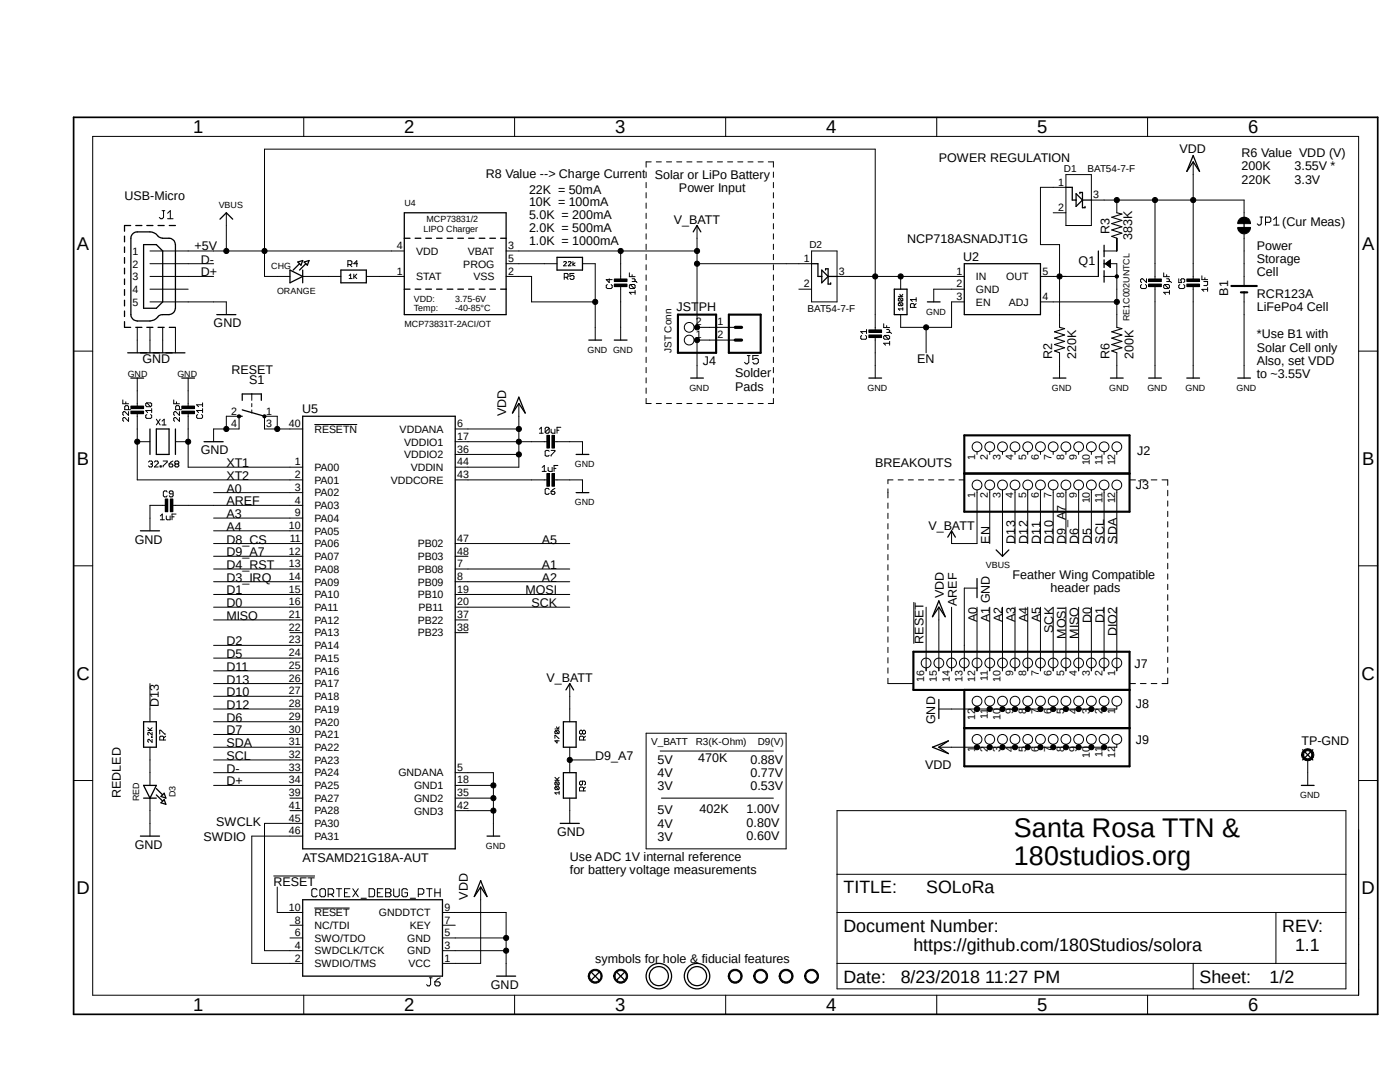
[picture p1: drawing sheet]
<svg xmlns="http://www.w3.org/2000/svg" width="279mm" height="216mm" viewBox="0 0 279 216" stroke-linecap="round" stroke-linejoin="round" font-family="sans-serif">
<defs><g id="words">
<g font-size="5.4">
<text x="202.4" y="167">Santa Rosa TTN &amp;</text>
<text x="202.4" y="172.7">180studios.org</text>
</g>
<g font-size="3.7">
<text x="38.5" y="26.6">1</text>
<text x="80.6" y="26.6">2</text>
<text x="122.8" y="26.6">3</text>
<text x="164.8" y="26.6">4</text>
<text x="207" y="26.6">5</text>
<text x="249.1" y="26.6">6</text>
<text x="15.4" y="50">A</text>
<text x="271.8" y="50">A</text>
<text x="15.4" y="92.8">B</text>
<text x="271.8" y="92.8">B</text>
<text x="15.3" y="135.6">C</text>
<text x="271.7" y="135.6">C</text>
<text x="15.3" y="178.5">D</text>
<text x="271.7" y="178.5">D</text>
<text x="38.5" y="201.8">1</text>
<text x="80.6" y="201.8">2</text>
<text x="122.8" y="201.8">3</text>
<text x="164.8" y="201.8">4</text>
<text x="207" y="201.8">5</text>
<text x="249.1" y="201.8">6</text>
</g>
<g font-size="3.6">
<text x="168.3" y="178.3">TITLE:</text>
<text x="184.8" y="178.3">SOLoRa</text>
<text x="168.3" y="185.9">Document Number:</text>
<text x="255.9" y="185.9">REV:</text>
<text x="182.3" y="189.7">https://github.com/180Studios/solora</text>
<text x="258.4" y="189.7">1.1</text>
<text x="168.3" y="196">Date:</text>
<text x="179.7" y="196">8/23/2018 11:27 PM</text>
<text x="239.4" y="196">Sheet:</text>
<text x="253.4" y="196">1/2</text>
</g>
<g font-size="2.5">
<text x="96.9" y="35.6">R8 Value --&gt; Charge Current</text>
<text x="130.7" y="35.7">Solar or LiPo Battery</text>
<text x="187.4" y="32.3">POWER REGULATION</text>
<text x="235.4" y="30.5">VDD</text>
<text x="247.8" y="31.3">R6 Value VDD (V)</text>
<text x="247.8" y="34">200K</text>
<text x="258.4" y="34">3.55V *</text>
<text x="24.8" y="39.9">USB-Micro</text>
<text x="105.6" y="41.2">10K = 100mA</text>
<text x="105.6" y="38.7">22K = 50mA</text>
<text x="135.5" y="38.4">Power Input</text>
<text x="247.8" y="36.6">220K</text>
<text x="258.4" y="36.6">3.3V</text>
<text x="105.6" y="43.7">5.0K = 200mA</text>
<text x="105.6" y="46.3">2.0K = 500mA</text>
<text x="134.5" y="44.7">V_BATT</text>
<text x="221.4" y="46.8" transform="rotate(-90 221.4 46.8)">R3</text>
<text x="225.9" y="47.8" transform="rotate(-90 225.9 47.8)">383K</text>
<text x="255.9" y="45">(Cur Meas)</text>
<text x="38.8" y="49.8">+5V</text>
<text x="40.1" y="52.6">D-</text>
<text x="105.6" y="48.8">1.0K = 1000mA</text>
<text x="181" y="48.4">NCP718ASNADJT1G</text>
<text x="192.2" y="52">U2</text>
<text x="215.3" y="52.9">Q1</text>
<text x="250.8" y="49.8">Power</text>
<text x="250.8" y="52.5">Storage</text>
<text x="40.1" y="55.2">D+</text>
<text x="245.1" y="59" transform="rotate(-90 245.1 59)">B1</text>
<text x="250.8" y="59.5">RCR123A</text>
<text x="250.8" y="55.2">Cell</text>
<text x="42.6" y="65.3">GND</text>
<text x="135" y="62">JSTPH</text>
<text x="250.8" y="62.1">LiFePo4 Cell</text>
<text x="210" y="71.7" transform="rotate(-90 210 71.7)">R2</text>
<text x="214.8" y="71.7" transform="rotate(-90 214.8 71.7)">220K</text>
<text x="221.4" y="71.7" transform="rotate(-90 221.4 71.7)">R6</text>
<text x="226.2" y="71.7" transform="rotate(-90 226.2 71.7)">200K</text>
<text x="250.8" y="67.5">*Use B1 with</text>
<text x="250.8" y="70.1">Solar Cell only</text>
<text x="28.4" y="72.4">GND</text>
<text x="46.2" y="74.7">RESET</text>
<text x="49.7" y="76.7">S1</text>
<text x="140.3" y="72.8">J4</text>
<text x="146.7" y="75.3">Solder</text>
<text x="146.7" y="78">Pads</text>
<text x="183" y="72.4">EN</text>
<text x="250.8" y="72.8">Also, set VDD</text>
<text x="250.8" y="75.5">to ~3.55V</text>
<text x="60.3" y="82.4">U5</text>
<text x="101" y="83.1" transform="rotate(-90 101 83.1)">VDD</text>
<text x="40.1" y="90.7">GND</text>
<text x="45.2" y="93.2">XT1</text>
<text x="45.2" y="95.8">XT2</text>
<text x="174.7" y="93.2">BREAKOUTS</text>
<text x="226.9" y="90.8">J2</text>
<text x="45.2" y="100.8">AREF</text>
<text x="45.2" y="98.3">A0</text>
<text x="226.7" y="97.7">J3</text>
<text x="45.2" y="105.9">A4</text>
<text x="45.2" y="103.4">A3</text>
<text x="185.3" y="105.7">V_BATT</text>
<text x="26.9" y="108.5">GND</text>
<text x="45.2" y="111">D9_A7</text>
<text x="45.2" y="113.5">D4_RST</text>
<text x="45.2" y="108.5">D8_CS</text>
<text x="108.1" y="108.5">A5</text>
<text x="108.1" y="113.5">A1</text>
<text x="197.5" y="108.5" transform="rotate(-90 197.5 108.5)">EN</text>
<text x="202.6" y="108.5" transform="rotate(-90 202.6 108.5)">D13</text>
<text x="205.1" y="108.5" transform="rotate(-90 205.1 108.5)">D12</text>
<text x="207.6" y="108.5" transform="rotate(-90 207.6 108.5)">D11</text>
<text x="210.2" y="108.5" transform="rotate(-90 210.2 108.5)">D10</text>
<text x="212.7" y="108.5" transform="rotate(-90 212.7 108.5)">D9_A7</text>
<text x="215.3" y="108.5" transform="rotate(-90 215.3 108.5)">D6</text>
<text x="217.8" y="108.5" transform="rotate(-90 217.8 108.5)">D5</text>
<text x="220.3" y="108.5" transform="rotate(-90 220.3 108.5)">SCL</text>
<text x="222.9" y="108.5" transform="rotate(-90 222.9 108.5)">SDA</text>
<text x="45.2" y="118.6">D1</text>
<text x="45.2" y="116.1">D3_IRQ</text>
<text x="104.9" y="118.6">MOSI</text>
<text x="108.1" y="116.1">A2</text>
<text x="188.4" y="119.4" transform="rotate(-90 188.4 119.4)">VDD</text>
<text x="202.1" y="115.6">Feather Wing Compatible</text>
<text x="209.7" y="118.1">header pads</text>
<text x="45.2" y="123.7">MISO</text>
<text x="45.2" y="121.2">D0</text>
<text x="106" y="121.2">SCK</text>
<text x="190.9" y="120.9" transform="rotate(-90 190.9 120.9)">AREF</text>
<text x="195" y="124.2" transform="rotate(-90 195 124.2)">A0</text>
<text x="197.5" y="124.2" transform="rotate(-90 197.5 124.2)">A1 GND</text>
<text x="200.1" y="124.2" transform="rotate(-90 200.1 124.2)">A2</text>
<text x="202.6" y="124.2" transform="rotate(-90 202.6 124.2)">A3</text>
<text x="205.1" y="124.2" transform="rotate(-90 205.1 124.2)">A4</text>
<text x="207.6" y="124.2" transform="rotate(-90 207.6 124.2)">A5</text>
<text x="217.8" y="124.4" transform="rotate(-90 217.8 124.4)">D0</text>
<text x="220.3" y="124.4" transform="rotate(-90 220.3 124.4)">D1</text>
<text x="45.2" y="131.3">D5</text>
<text x="45.2" y="128.8">D2</text>
<text x="184.3" y="128.4" transform="rotate(-90 184.3 128.4)">RESET</text>
<text x="210.2" y="126.3" transform="rotate(-90 210.2 126.3)">SCK</text>
<text x="212.7" y="127.5" transform="rotate(-90 212.7 127.5)">MOSI</text>
<text x="215.3" y="127.5" transform="rotate(-90 215.3 127.5)">MISO</text>
<text x="222.9" y="127" transform="rotate(-90 222.9 127)">DIO2</text>
<text x="45.2" y="133.9">D11</text>
<text x="45.2" y="136.4">D13</text>
<text x="109.1" y="136.1">V_BATT</text>
<text x="226.4" y="133.2">J7</text>
<text x="31.7" y="141" transform="rotate(-90 31.7 141)">D13</text>
<text x="45.2" y="141.5">D12</text>
<text x="45.2" y="138.9">D10</text>
<text x="226.7" y="141.4">J8</text>
<text x="45.2" y="149.1">SDA</text>
<text x="45.2" y="144">D6</text>
<text x="45.2" y="146.6">D7</text>
<text x="186.6" y="144.5" transform="rotate(-90 186.6 144.5)">GND</text>
<text x="226.7" y="148.5">J9</text>
<text x="259.7" y="148.7">TP-GND</text>
<text x="45.2" y="151.6">SCL</text>
<text x="45.2" y="154.2">D-</text>
<text x="118.8" y="151.6">D9_A7</text>
<text x="131.2" y="152.4">5V</text>
<text x="131.2" y="155.1">4V</text>
<text x="139.4" y="152.1">470K</text>
<text x="149.8" y="152.4">0.88V</text>
<text x="149.8" y="155.1">0.77V</text>
<text x="184.6" y="153.4">VDD</text>
<text x="24.1" y="159.3" transform="rotate(-90 24.1 159.3)">REDLED</text>
<text x="45.2" y="156.7">D+</text>
<text x="131.2" y="157.7">3V</text>
<text x="149.8" y="157.7">0.53V</text>
<text x="40.6" y="167.9">SWDIO</text>
<text x="43.1" y="164.8">SWCLK</text>
<text x="111.2" y="166.8">GND</text>
<text x="131.2" y="162.5">5V</text>
<text x="131.2" y="165.2">4V</text>
<text x="131.2" y="167.9">3V</text>
<text x="139.6" y="162.3">402K</text>
<text x="149" y="162.3">1.00V</text>
<text x="149" y="164.9">0.80V</text>
<text x="149" y="167.6">0.60V</text>
<text x="26.9" y="169.4">GND</text>
<text x="60.4" y="172">ATSAMD21G18A-AUT</text>
<text x="113.7" y="171.8">Use ADC 1V internal reference</text>
<text x="54.6" y="176.7">RESET</text>
<text x="93.4" y="179.5" transform="rotate(-90 93.4 179.5)">VDD</text>
<text x="113.7" y="174.5">for battery voltage measurements</text>
<text x="98" y="197.3">GND</text>
<text x="118.8" y="192.2">symbols for hole &amp; fiducial features</text>
</g>
<g font-size="2.1">
<text x="211.2" y="37">1</text>
<text x="218.2" y="39.6">3</text>
<text x="211.2" y="42.1">2</text>
<text x="26.4" y="50.8">1</text>
<text x="26.4" y="53.4">2</text>
<text x="79.2" y="49.7">4</text>
<text x="83.1" y="50.8">VDD</text>
<text x="92.5" y="53.4">PROG</text>
<text x="93.3" y="50.8">VBAT</text>
<text x="101.4" y="49.7">3</text>
<text x="101.4" y="52.2">5</text>
<text x="160.4" y="52.2">1</text>
<text x="26.4" y="55.9">3</text>
<text x="26.4" y="58.5">4</text>
<text x="79.2" y="54.8">1</text>
<text x="83.1" y="55.9">STAT</text>
<text x="94.5" y="55.9">VSS</text>
<text x="101.4" y="54.8">2</text>
<text x="160.4" y="57.3">2</text>
<text x="167.4" y="54.8">3</text>
<text x="190.9" y="54.8">1</text>
<text x="190.9" y="57.3">2</text>
<text x="190.9" y="59.9">3</text>
<text x="194.8" y="55.9">IN</text>
<text x="194.8" y="58.5">GND</text>
<text x="200.8" y="55.9">OUT</text>
<text x="208" y="59.9">4</text>
<text x="208" y="54.8">5</text>
<text x="26.4" y="61">5</text>
<text x="138.9" y="64.9">2</text>
<text x="143.2" y="64.9">1</text>
<text x="194.8" y="61">EN</text>
<text x="201.3" y="61">ADJ</text>
<text x="138.9" y="67.5">1</text>
<text x="143.2" y="67.5">2</text>
<text x="46.1" y="82.7">2</text>
<text x="53.1" y="82.7">1</text>
<text x="46.1" y="85.3">4</text>
<text x="53.1" y="85.3">3</text>
<text x="57.7" y="85.3">40</text>
<text x="62.7" y="86.4">RESETN</text>
<text x="79.8" y="86.4">VDDANA</text>
<text x="80.6" y="88.9">VDDIO1</text>
<text x="91.2" y="85.3">6</text>
<text x="91.2" y="87.8">17</text>
<text x="58.8" y="95.4">2</text>
<text x="58.8" y="92.9">1</text>
<text x="62.7" y="94">PA00</text>
<text x="80.6" y="91.4">VDDIO2</text>
<text x="82" y="94">VDDIN</text>
<text x="91.2" y="90.3">36</text>
<text x="91.2" y="92.9">44</text>
<text x="91.2" y="95.4">43</text>
<text x="194.6" y="91.7" transform="rotate(-90 194.6 91.7)">1</text>
<text x="197.1" y="91.7" transform="rotate(-90 197.1 91.7)">2</text>
<text x="199.7" y="91.7" transform="rotate(-90 199.7 91.7)">3</text>
<text x="202.2" y="91.7" transform="rotate(-90 202.2 91.7)">4</text>
<text x="204.8" y="91.7" transform="rotate(-90 204.8 91.7)">5</text>
<text x="207.3" y="91.7" transform="rotate(-90 207.3 91.7)">6</text>
<text x="209.8" y="91.7" transform="rotate(-90 209.8 91.7)">7</text>
<text x="212.4" y="91.7" transform="rotate(-90 212.4 91.7)">8</text>
<text x="214.9" y="91.7" transform="rotate(-90 214.9 91.7)">9</text>
<text x="217.5" y="92.9" transform="rotate(-90 217.5 92.9)">10</text>
<text x="220" y="92.7" transform="rotate(-90 220 92.7)">11</text>
<text x="222.5" y="92.9" transform="rotate(-90 222.5 92.9)">12</text>
<text x="58.8" y="98">3</text>
<text x="58.8" y="100.5">4</text>
<text x="62.7" y="96.5">PA01</text>
<text x="62.7" y="99.1">PA02</text>
<text x="62.7" y="101.6">PA03</text>
<text x="78" y="96.5">VDDCORE</text>
<text x="194.6" y="99.3" transform="rotate(-90 194.6 99.3)">1</text>
<text x="197.1" y="99.3" transform="rotate(-90 197.1 99.3)">2</text>
<text x="199.7" y="99.3" transform="rotate(-90 199.7 99.3)">3</text>
<text x="202.2" y="99.3" transform="rotate(-90 202.2 99.3)">4</text>
<text x="204.8" y="99.3" transform="rotate(-90 204.8 99.3)">5</text>
<text x="207.3" y="99.3" transform="rotate(-90 207.3 99.3)">6</text>
<text x="209.8" y="99.3" transform="rotate(-90 209.8 99.3)">7</text>
<text x="212.4" y="99.3" transform="rotate(-90 212.4 99.3)">8</text>
<text x="214.9" y="99.3" transform="rotate(-90 214.9 99.3)">9</text>
<text x="217.5" y="100.5" transform="rotate(-90 217.5 100.5)">10</text>
<text x="220" y="100.3" transform="rotate(-90 220 100.3)">11</text>
<text x="222.5" y="100.5" transform="rotate(-90 222.5 100.5)">12</text>
<text x="57.7" y="105.6">10</text>
<text x="58.8" y="103">9</text>
<text x="62.7" y="106.7">PA05</text>
<text x="62.7" y="104.1">PA04</text>
<text x="57.7" y="113.2">13</text>
<text x="57.7" y="110.7">12</text>
<text x="57.8" y="108.1">11</text>
<text x="62.7" y="111.8">PA07</text>
<text x="62.7" y="109.2">PA06</text>
<text x="83.4" y="109.2">PB02</text>
<text x="83.4" y="111.8">PB03</text>
<text x="91.2" y="113.2">7</text>
<text x="91.2" y="108.1">47</text>
<text x="91.2" y="110.7">48</text>
<text x="57.7" y="118.3">15</text>
<text x="57.7" y="115.7">14</text>
<text x="62.7" y="114.3">PA08</text>
<text x="62.7" y="119.4">PA10</text>
<text x="62.7" y="116.8">PA09</text>
<text x="83.4" y="114.3">PB08</text>
<text x="83.4" y="119.4">PB10</text>
<text x="83.4" y="116.8">PB09</text>
<text x="91.2" y="118.3">19</text>
<text x="91.2" y="115.7">8</text>
<text x="57.7" y="120.8">16</text>
<text x="57.7" y="123.4">21</text>
<text x="57.7" y="125.9">22</text>
<text x="62.7" y="121.9">PA11</text>
<text x="62.7" y="124.5">PA12</text>
<text x="83.4" y="124.5">PB22</text>
<text x="83.5" y="121.9">PB11</text>
<text x="91.2" y="120.8">20</text>
<text x="91.2" y="123.4">37</text>
<text x="91.2" y="125.9">38</text>
<text x="57.7" y="128.4">23</text>
<text x="57.7" y="130.9">24</text>
<text x="62.7" y="129.5">PA14</text>
<text x="62.7" y="127">PA13</text>
<text x="83.4" y="127">PB23</text>
<text x="57.7" y="136">26</text>
<text x="57.7" y="133.5">25</text>
<text x="62.7" y="132.1">PA15</text>
<text x="62.7" y="137.2">PA17</text>
<text x="62.7" y="134.6">PA16</text>
<text x="184.4" y="136" transform="rotate(-90 184.4 136)">16</text>
<text x="187" y="136" transform="rotate(-90 187 136)">15</text>
<text x="189.5" y="136" transform="rotate(-90 189.5 136)">14</text>
<text x="192.1" y="136" transform="rotate(-90 192.1 136)">13</text>
<text x="194.6" y="136" transform="rotate(-90 194.6 136)">12</text>
<text x="197.1" y="135.8" transform="rotate(-90 197.1 135.8)">11</text>
<text x="199.7" y="136" transform="rotate(-90 199.7 136)">10</text>
<text x="202.2" y="134.8" transform="rotate(-90 202.2 134.8)">9</text>
<text x="204.8" y="134.8" transform="rotate(-90 204.8 134.8)">8</text>
<text x="207.3" y="134.8" transform="rotate(-90 207.3 134.8)">7</text>
<text x="209.8" y="134.8" transform="rotate(-90 209.8 134.8)">6</text>
<text x="212.4" y="134.8" transform="rotate(-90 212.4 134.8)">5</text>
<text x="214.9" y="134.8" transform="rotate(-90 214.9 134.8)">4</text>
<text x="217.5" y="134.8" transform="rotate(-90 217.5 134.8)">3</text>
<text x="220" y="134.8" transform="rotate(-90 220 134.8)">2</text>
<text x="222.5" y="134.8" transform="rotate(-90 222.5 134.8)">1</text>
<text x="57.7" y="143.6">29</text>
<text x="57.7" y="141.1">28</text>
<text x="57.7" y="138.6">27</text>
<text x="62.7" y="142.2">PA19</text>
<text x="62.7" y="139.7">PA18</text>
<text x="194.6" y="143.6" transform="rotate(-90 194.6 143.6)">12</text>
<text x="197.1" y="143.5" transform="rotate(-90 197.1 143.5)">11</text>
<text x="199.7" y="143.6" transform="rotate(-90 199.7 143.6)">10</text>
<text x="202.2" y="142.5" transform="rotate(-90 202.2 142.5)">9</text>
<text x="204.8" y="142.5" transform="rotate(-90 204.8 142.5)">8</text>
<text x="207.3" y="142.5" transform="rotate(-90 207.3 142.5)">7</text>
<text x="209.8" y="142.5" transform="rotate(-90 209.8 142.5)">6</text>
<text x="212.4" y="142.5" transform="rotate(-90 212.4 142.5)">5</text>
<text x="214.9" y="142.5" transform="rotate(-90 214.9 142.5)">4</text>
<text x="217.5" y="142.5" transform="rotate(-90 217.5 142.5)">3</text>
<text x="220" y="142.5" transform="rotate(-90 220 142.5)">2</text>
<text x="222.5" y="142.5" transform="rotate(-90 222.5 142.5)">1</text>
<text x="57.7" y="146.2">30</text>
<text x="57.7" y="148.7">31</text>
<text x="62.7" y="144.8">PA20</text>
<text x="62.7" y="147.3">PA21</text>
<text x="62.7" y="149.9">PA22</text>
<text x="57.7" y="151.3">32</text>
<text x="57.7" y="153.8">33</text>
<text x="62.7" y="152.4">PA23</text>
<text x="62.7" y="154.9">PA24</text>
<text x="79.5" y="154.9">GNDANA</text>
<text x="91.2" y="153.8">5</text>
<text x="194.6" y="150.1" transform="rotate(-90 194.6 150.1)">1</text>
<text x="197.1" y="150.1" transform="rotate(-90 197.1 150.1)">2</text>
<text x="199.7" y="150.1" transform="rotate(-90 199.7 150.1)">3</text>
<text x="202.2" y="150.1" transform="rotate(-90 202.2 150.1)">4</text>
<text x="204.8" y="150.1" transform="rotate(-90 204.8 150.1)">5</text>
<text x="207.3" y="150.1" transform="rotate(-90 207.3 150.1)">6</text>
<text x="209.8" y="150.1" transform="rotate(-90 209.8 150.1)">7</text>
<text x="212.4" y="150.1" transform="rotate(-90 212.4 150.1)">8</text>
<text x="214.9" y="150.1" transform="rotate(-90 214.9 150.1)">9</text>
<text x="217.5" y="151.3" transform="rotate(-90 217.5 151.3)">10</text>
<text x="220" y="151.1" transform="rotate(-90 220 151.1)">11</text>
<text x="222.5" y="151.3" transform="rotate(-90 222.5 151.3)">12</text>
<text x="57.7" y="156.3">34</text>
<text x="57.7" y="158.9">39</text>
<text x="57.7" y="161.4">41</text>
<text x="62.7" y="157.5">PA25</text>
<text x="62.7" y="160">PA27</text>
<text x="82.6" y="157.5">GND1</text>
<text x="82.6" y="160">GND2</text>
<text x="91.2" y="156.3">18</text>
<text x="91.2" y="158.9">35</text>
<text x="91.2" y="161.4">42</text>
<text x="57.7" y="164">45</text>
<text x="57.7" y="166.5">46</text>
<text x="62.7" y="162.5">PA28</text>
<text x="62.7" y="165.1">PA30</text>
<text x="62.7" y="167.6">PA31</text>
<text x="82.6" y="162.6">GND3</text>
<text x="57.7" y="181.7">10</text>
<text x="58.8" y="184.3">8</text>
<text x="62.7" y="182.8">RESET</text>
<text x="62.7" y="185.4">NC/TDI</text>
<text x="75.6" y="182.8">GNDDTCT</text>
<text x="81.8" y="185.4">KEY</text>
<text x="88.7" y="184.3">7</text>
<text x="88.7" y="181.7">9</text>
<text x="58.8" y="186.8">6</text>
<text x="58.8" y="189.4">4</text>
<text x="58.8" y="191.9">2</text>
<text x="62.7" y="187.9">SWO/TDO</text>
<text x="62.7" y="190.5">SWDCLK/TCK</text>
<text x="81.3" y="190.5">GND</text>
<text x="81.3" y="187.9">GND</text>
<text x="88.7" y="191.9">1</text>
<text x="88.7" y="189.4">3</text>
<text x="88.7" y="186.8">5</text>
<text x="62.7" y="193">SWDIO/TMS</text>
<text x="81.5" y="193">VCC</text>
</g>
<g font-size="2">
<text x="212.3" y="34.4">D1</text>
<text x="217" y="34.4">BAT54-7-F</text>
<text x="161.5" y="49.6">D2</text>
<text x="161.2" y="62.3">BAT54-7-F</text>
<text x="134" y="70.4" transform="rotate(-90 134 70.4)">JST Conn</text>
<text x="130" y="148.6">V_BATT</text>
<text x="138.9" y="148.6">R3(K-Ohm)</text>
<text x="151.2" y="148.6">D9(V)</text>
</g>
<g font-size="1.8">
<text x="43.6" y="41.4">VBUS</text>
<text x="80.7" y="41.2">U4</text>
<text x="84.5" y="46.3">LIPO Charger</text>
<text x="85.1" y="44.4">MCP73831/2</text>
<text x="54.1" y="53.6">CHG</text>
<text x="55.3" y="58.6">ORANGE</text>
<text x="80.7" y="65.3">MCP73831T-2ACI/OT</text>
<text x="82.6" y="62.1">Temp:</text>
<text x="82.6" y="60.2">VDD:</text>
<text x="90.8" y="62.1">-40-85°C</text>
<text x="90.8" y="60.2">3.75-6V</text>
<text x="184.8" y="62.8">GND</text>
<text x="225.4" y="64" transform="rotate(-90 225.4 64)">RE1C002UNTCL</text>
<text x="117.3" y="70.4">GND GND</text>
<text x="25.5" y="75.2">GND</text>
<text x="35.4" y="75.2">GND</text>
<text x="137.6" y="78">GND</text>
<text x="173.1" y="78">GND</text>
<text x="209.9" y="78">GND</text>
<text x="221.4" y="78">GND</text>
<text x="229" y="78">GND</text>
<text x="236.6" y="78">GND</text>
<text x="246.8" y="78">GND</text>
<text x="114.7" y="93.2">GND</text>
<text x="114.7" y="100.8">GND</text>
<text x="196.8" y="113.3">VBUS</text>
<text x="27.8" y="159.9" transform="rotate(-90 27.8 159.9)">RED</text>
<text x="35" y="159.1" transform="rotate(-90 35 159.1)">D3</text>
<text x="259.5" y="159.3">GND</text>
<text x="96.9" y="169.4">GND</text>
</g>
</g></defs>
<path d="M14.2 23.1l261.1 179.8M275.3 23.1l-261.1 179.8" fill="none" stroke="#fff" stroke-width=".2"/>
<g fill="none" stroke="#000" stroke-width=".2">
<path d="M18.5 27.2h252.6v171.4h-252.6zM60.6 23.4v3.8M102.7 23.4v3.8M128.9 34.3v1.1M128.9 36.4v1.1M128.9 38.4v1.1M130 32.3h-1.1v1.1M131 32.3h1M133 32.3h1M135 32.3h1.1M137.1 32.3h1M139.1 32.3h1"/>
<path d="M141.1 32.3h1.1M143.2 32.3h1M144.8 23.4v3.8M145.2 32.3h1M147.2 32.3h1.1M149.3 32.3h1M151.3 32.3h1M153.3 32.3h1v1.1M154.3 34.3v1.1M154.3 36.4v1.1M154.3 38.4v1.1M186.9 23.4v3.8"/>
<path d="M212.7 34.8h5.1v10.2h-5.1zM212.7 37.4h-5.1v11.4h3.9v16.5M217.8 39.9h30.5v3.4M222.9 39.9v2.6M229 23.4v3.8M230.5 39.9v16M238.1 32.3v23.6M29.9 55.2h12.7M29.9 52.6h12.7M29.9 50.1h50.8M29.9 57.7h7.6M32.3 42h.6"/>
<path d="M32.6 42v1.4l-.3 .2h-.2l-.3-.2M33.4 43.6h1.1M33.4 42.5l.6-.5v1.6M45.2 42.5v7.6M57.9 55.2h-5.1v-25.4h121.9v36.3M60.4 55.2h7.6M69.4 52.8h.6l.2-.2v-.4l-.2-.2h-.6v1.2M69.7 55l.3-.3v.9M69.7 55.6h.6M69.8 52.8l.4 .4M70.6 54.7v.9M70.8 55.2l.4 .4"/>
<path d="M71.2 54.7l-.6 .6M71.4 52.6h-.8l.6-.6v1.2M73.1 55.2h7.6M101 55.2h5.1v5h12.7M101 52.6h10.2M101 50.1h38.1M112.5 52.3l.1-.1 .4 .1-.5 .7h.5M112.6 55.3h.6l.2-.1v-.5l-.2-.1h-.6v1.2M113 55.3l.4 .5M113.4 52.3l.1-.1 .5 .1-.6 .7h.6M114.3 52.2v.8M114.6 54.6h-.9v.6l.5-.3 .4 .3v.3l-.3 .3h-.3l-.3-.3"/>
<path d="M114.8 52.5l-.5 .2 .5 .3M116.2 52.6h2.6v15.3M121.2 56.8l-.2 .2v.4l.2 .2h.8l.2-.2v-.4l-.2-.2M121.6 55.6v.8l-.6-.6h1.2M122.6 56.7h2.5v.5h-2.5zM122.6 55.7h2.5v.5h-2.5zM123.9 50.1v5.8M123.9 56.9v11M125.6 54.4v.8h1.1M125.8 56.8l-.2 .2v.4l.2 .2h.8M125.8 56.8h.8l.1 .2v.4l-.1 .2M125.8 56.8l.8 .8"/>
<path d="M126.2 56.2h.8l.1 .2M126.2 55.6h.4l.1 .2-.1 .4M126.2 54.8v.4M126.7 58.3h-1.1l.4 .4M126.7 58v.7M128.9 40.5v1.1M128.9 42.5v1.1M128.9 44.6v1.1M128.9 46.7v1M128.9 48.7v1.1M128.9 50.8v1M128.9 52.8v1"/>
<path d="M128.9 54.9v1M128.9 56.9v1.1M128.9 59v1M139.1 52.6h22.9M139.1 45v20.3M154.3 40.5v1.1M154.3 42.5v1.1M154.3 44.6v1.1M154.3 46.7v1M154.3 48.7v1.1M154.3 50.8v1M154.3 52.8v1"/>
<path d="M154.3 54.9v1M154.3 56.9v1.1M154.3 59v1M159.4 57.7h2.6M162 50.1h5v10.1h-5zM167 55.2h25.4M179.3 59.1h.9M179.5 59.5h.5l.2 .1v.3l-.2 .2M179.5 59.5l-.2 .1v.3l.7 .2M179.5 59.5l.5 .6M179.6 58.7l.3 .4 .3-.4M179.7 55.2v2.5"/>
<path d="M182.8 59.8h-1.1l.4 .4M182.8 59.4v.8M192.4 57.7h-6v2.5M207.6 55.2h11.6M210.2 42.5h2.5M220.3 55.2h2.6M220.3 52.6h2.6v12.7M220.6 52.6l1-.7v1.5zM220.7 52.7h.9M220.7 52.5h.9M220.9 52.8h.7M220.9 52.5h.7"/>
<path d="M221 52.9h.6M221 52.4h.6M221.1 52.2h.5M221.1 53h.5M221.2 52.2h.4M221.2 53h.4M221.3 53.1h.3M221.3 52.1h.3M221.4 53.3h.2M221.4 52h.2M221.6 53.3h.1M221.6 51.9h.1"/>
<path d="M222.9 47.5v2.6h-2.6M227.8 56.8l-.2 .2v.4l.2 .2h.8l.2-.2v-.4l-.2-.2M228.8 55.6v.8l-.8-.8-.4 .2v.4l.2 .2M229.2 56.7h2.6v.5h-2.6zM229.2 55.7h2.6v.5h-2.6zM230.5 56.9v18.5M232.2 54.4v.8h1.2M232.4 56.8h.8l.2 .2v.4l-.2 .2M232.4 56.8l-.2 .2v.4l.2 .2h.8M232.4 56.8l.8 .8M232.8 56.2h.8l.2 .2M232.8 55.6h.4l.2 .2-.2 .4"/>
<path d="M232.8 54.8v.4M233.4 58.3h-1.2l.4 .4M233.4 58v.7M235.2 55.6v.8h.6l-.1-.4 .1-.4h.4l.2 .2v.4l-.2 .2M235.5 56.8l-.3 .2v.4l.3 .2h.7l.2-.2v-.4l-.2-.2M236.9 56.7h2.5v.5h-2.5zM236.9 55.7h2.5v.5h-2.5zM238.1 56.9v18.5M239.9 55v.8h1.1M240.2 56.2h.8v.6l-.2 .2h-.6M240.5 55.4v.4M241 57.7h-1.1l.3 .4"/>
<path d="M241 57.4v.7M247 45.4h2.6a1.27 1.27 0 0 1-1.3 1.3 1.27 1.27 0 0 1-1.3-1.3zM247.4 43.7l.9-.4v1.3h-1.3l.1-.6zM248.3 43.3a1.17 1.17 0 0 1 1.3 1.3h-1.3zM248.3 46.7v10.4M248.3 58.3v17.1M251.5 43.3h.5M251.7 43.3v1.4l-.2 .2h-.3l-.3-.2M252.6 44.4h.8l.2-.3v-.5l-.2-.3h-.8v1.6M254.2 44.9h1.1M254.2 43.8l.5-.5v1.6M14.7 70.1h3.8"/>
<path d="M24.5 79.8v.8h1.2M27.4 65.3v5.1M27.4 75.4v5.9M29.9 60.2h15.3v2.6M29.9 65.3v5.1M32.5 65.3v5.1M34.7 79.8v.8h1.1M35 65.3v5.1M37.5 75.4v5.9M50.2 78.6v1.3M128.9 79.5v1h1.1M128.9 61v1.1"/>
<path d="M128.9 63.1v1M128.9 65.1v1.1M128.9 67.2v1M128.9 69.2v1.1M128.9 71.3v1M128.9 73.3v1.1M128.9 75.4v1M128.9 77.4v1.1M138.6 67.9h8.1M138.6 65.3h8.1M139.1 67.9v7.5M149.1 71h.6"/>
<path d="M149.4 71v1.3l-.3 .3h-.2l-.3-.3M151.3 71h-1.1v.8l.6-.3h.2l.3 .3v.5l-.3 .3h-.5l-.3-.3M154.3 61v1.1M154.3 63.1v1M154.3 65.1v1.1M154.3 67.2v1M154.3 69.2v1.1M154.3 71.3v1M154.3 73.3v1.1M154.3 75.4v1M154.3 77.4v1.1M154.3 79.5v1h-1"/>
<path d="M172 66.9l-.2 .2v.4l.2 .2h.8l.1-.2v-.4l-.1-.2M172.9 65.7v.8M172.9 66.2h-1.1l.4 .3M173.4 66.8h2.5v.6h-2.5zM173.4 65.8h2.5v.5h-2.5zM174.7 67.1v8.3M176.4 64.6v.8h1.1M176.6 66.9h.7l.2 .2v.4l-.2 .2M176.6 66.9l-.2 .2v.4l.2 .2h.7M176.6 66.9l.7 .8M177 65.7h.3l.2 .3v.2l-.2 .1M177 66.3h.7l.2 .2"/>
<path d="M177 65v.4M177.5 68.5h-1.1l.3 .4M177.5 68.1v.8M179.5 60.4h.5l.2 .2v.3l-.2 .1M179.5 60.4l-.2 .2v.3l.7 .1M179.5 60.4l.5 .6M180.2 61.6h-.9l.3 .3M180.2 61.4v.5M182.5 61.3v-.6l-.2-.1h-.4l-.2 .1v.6h1.1M182.8 60.6l-.3 .4M184.8 65.3v5.1M192.4 60.2h-2.5v5.1h-10.2v-2.5"/>
<path d="M207.6 60.2h15.3M211.5 70.4v5M222.9 70.4v5M271.1 70.1h3.9M25.1 80.2v.4M25.7 83.3v.8l-.8-.8-.4 .2v.4l.2 .2M25.7 82.1v.8l-.8-.8h-.2l-.2 .2v.4l.2 .2M25.7 81.7v-.5l-.2-.3h-.4l-.2 .3v.5h1.2M26.1 81h2.6v.5h-2.6zM26.1 82h2.6v.5h-2.6zM27.4 82.3v13.5h33M27.4 88.1h2.5"/>
<path d="M29.3 82.7l-.2 .2v.4l.2 .2h.8l.2-.2v-.4l-.2-.2M29.3 80.4l-.2 .2v.3l.2 .3h.8M29.3 80.4h.8l.2 .2v.3l-.2 .3M29.3 80.4l.8 .8M29.6 92.2l.2-.2h.4l.2 .2v.2l-.2 .2M30 92.6h.2M30.2 92.6l.2 .2-.2 .4h-.4l-.2-.2M30.3 81.9h-1.2l.4 .4M30.3 81.5v.8M30.8 92.2l.2-.2h.4l.2 .2v.2l-.8 .8h.8M31.2 83.7l.8 1.1M32 93h.2v.2h-.2z"/>
<path d="M32 83.7l-.8 1.1M32.3 84l.5-.3v1.1M32.3 84.8h.8M32.6 92h.8v.2l-.8 .8v.2M33 99.6h.5v2.5h-.5zM33.4 98.2l-.2-.2h-.4l-.2 .2v.7l.2 .2h.4l.2-.2M33.7 92.6h.6l.2 .4-.2 .2h-.4l-.2-.2zM34 99.6h.5v2.5h-.5zM34.5 92l-.8 .6M34.5 98.6h-.5l-.2-.3 .2-.3h.3l.2 .2v.7l-.2 .2h-.3l-.2-.2M35 88.1h2.5M35.1 92.6l-.2-.2 .2-.4h.4l.2 .2v.2l-.2 .2"/>
<path d="M35.1 92.6h.4M35.1 92.6l-.2 .2 .2 .4h.4l.2-.2-.2-.4M35.2 80.2v.4M35.8 81.7v-.5l-.2-.3h-.4l-.1 .3v.5h1.1M35.8 82.1v.8l-.7-.8h-.3l-.1 .2v.4l.1 .2M35.8 83.3v.8l-.7-.8-.4 .2v.4l.1 .2M36.3 81h2.5v.5h-2.5zM36.3 82h2.5v.5h-2.5zM37.5 82.3v10.9h22.9M39.5 82.7l-.3 .2v.4l.3 .2h.7l.2-.2v-.4l-.2-.2M40.4 80.4v.8M40.4 81.5v.8"/>
<path d="M40.4 81.9h-1.2l.4 .4M40.4 80.8h-1.2l.4 .4M42.6 98.3h17.8M45.2 85.6v-2.5h2.5v2.5h-5.1v2.5M47.5 82.8h.4l.1 .3-.1 .2h-.4zM50.2 80.5v.7M50.2 81.8v.6M52.5 82.8h.5v.5h-.5zM55.3 85.6v-2.5h-2.5v2.5h7.6M62.7 84.7h8.6M90.8 95.8h18.6M90.8 85.6h12.7"/>
<path d="M90.8 88.1h18.6M90.8 90.7h12.7M103.5 80.5v12.7h-12.7M107.7 85.6l.3-.3v1.1M107.7 86.4h.7M108.2 93.3l.4-.4v1.2M108.2 94.1h.8M109.1 94.5h.5v2.5h-.5zM109.1 86.9h.5v2.5h-.5zM109.4 93.3v.6l.2 .2h.6v-.8M109.6 85.5v.7l-.2 .2h-.4l-.2-.2M109.6 85.5l-.2-.2h-.4l-.2 .2v.7"/>
<path d="M109.6 90l-.2-.1h-.4l-.2 .1v.8l.2 .2h.4l.2-.2M109.6 97.7l-.2-.2h-.4l-.2 .2v.7l.2 .2h.4l.2-.2M109.6 85.5l-.8 .7M110 85.6v.6l.2 .2h.5v-.8M110 89.9h.7l-.7 1.1M110 98h.6l.1 .4-.1 .2h-.4l-.2-.2zM110.2 94.5h.5v2.5h-.5zM110.2 86.9h.5v2.5h-.5zM110.4 88.1h5.8v2.6M110.4 95.8h5.8v2.5M110.6 93.5h.4M110.7 97.5l-.7 .5"/>
<path d="M111.2 85.9h.3M111.3 92.9h-.7v1.2M111.9 85.3h-.7v1.1M131 80.5h1M133 80.5h1M135 80.5h1.1M137.1 80.5h1M139.1 80.5h1M141.1 80.5h1.1M143.2 80.5h1M145.2 80.5h1M147.2 80.5h1.1"/>
<path d="M149.3 80.5h1M151.3 80.5h1M177.2 97.5v1.9M178.2 95.8h-1v.7M179.2 95.8h1.1M181.3 95.8h1M183.3 95.8h1M185.3 95.8h1.1M187.3 95.8h1.1M189.4 95.8h1M191.4 95.8h1M195 90.1v.6"/>
<path d="M195 97.7v10.8h-5.1v-2.6M197.5 90.1v.6M197.5 97.7v10.8M200.1 90.1v.6M200.1 97.7v13.3M202.6 90.1v.6M202.6 97.7v10.8M205.1 90.1v.6M205.1 97.7v10.8M207.6 90.1v.6M207.6 97.7v10.8M210.2 90.1v.6"/>
<path d="M210.2 97.7v10.8M212.7 90.1v.6M212.7 97.7v10.8M215.3 90.1v.6M215.3 97.7v10.8M217.8 90.1v.6M217.8 97.7v10.8M220.3 90.1v.6M220.3 97.7v10.8M222.9 90.1v.6M222.9 97.7v10.8M225.4 95.8h1.2"/>
<path d="M227.6 95.8h1.1M229.7 95.8h1.2M231.9 95.8h1.1v1.1M233 97.8v1.1M233 99.9v1.1M14.7 112.9h3.8M32 103l.4-.4v1.1M32 103.7h.8M33.2 103v.5l.2 .2h.6v-.7M33.2 100.8h-3.3v5.1M34.2 100.8h26.2M34.3 103.1h.5"/>
<path d="M35.1 102.6h-.8v1.1M42.6 113.5h17.8M42.6 118.6h17.8M42.6 116.1h17.8M42.6 105.9h17.8M42.6 111h17.8M42.6 103.4h17.8M42.6 108.5h17.8M90.8 113.5h22.9M90.8 118.6h22.9M90.8 116.1h22.9M90.8 111h2.6"/>
<path d="M90.8 108.5h22.9M177.2 100.4v1M177.2 102.4v1.1M177.2 104.5v1M177.2 106.6v1M177.2 108.6v1M177.2 110.7v1M177.2 112.7v1M177.2 114.8v1M177.2 116.8v1.1M177.2 118.9v1M195 117.3h-2.6v16.6"/>
<path d="M233 102v1.1M233 104.1v1.1M233 106.2v1.1M233 108.2v1.1M233 110.3v1.1M233 112.4v1.1M233 114.5v1.1M233 116.6v1M233 118.7v1.1M271.1 112.9h3.9M29.9 136.4v7.6M42.6 136.4h17.8"/>
<path d="M42.6 128.8h17.8M42.6 121.2h17.8M42.6 123.7h17.8M42.6 131.3h17.8M42.6 133.9h17.8M42.6 138.9h17.8M57.9 126.2h2.5M90.8 121.2h22.9M90.8 123.7h2.6M90.8 126.2h2.6M113.7 136.4v7.6M177.2 135.3v1.1h5.1"/>
<path d="M177.2 120.9v1.1M177.2 123v1M177.2 125.1v1M177.2 127.1v1M177.2 129.2v1M177.2 131.2v1.1M177.2 133.3v1M182.4 120.1v8.3M184.8 121.2v12.7M187.4 121.2v12.7M189.9 121.2v12.7M195 121.2v12.7"/>
<path d="M197.5 121.2v12.7M200.1 121.2v12.7M202.6 121.2v12.7M205.1 121.2v12.7M207.6 121.2v12.7M210.2 121.2v12.7M212.7 121.2v12.7M215.3 121.2v12.7M217.8 121.2v12.7M220.3 121.2v12.7M222.9 121.2v12.7M225.4 136.4h1.2"/>
<path d="M227.6 136.4h1.1M229.7 136.4h1.2M233 135.3v1.1h-1.1M233 120.7v1.1M233 122.8v1.1M233 124.9v1.1M233 127v1.1M233 129.1v1M233 131.1v1.1M233 133.2v1.1M14.7 155.7h3.8M29.5 145.8h.9"/>
<path d="M29.5 145.2l.6 .6M29.9 149.1v7.6M29.9 159.3v7.5M30.2 147l.2 .2zM30.4 146.1v.6l-.6-.6-.3 .2 .1 .4M30.4 147.5v.6l-.6-.6-.3 .2 .1 .4M30.4 145.2l-.5 .4M31.9 146.5v-.8h.2l.8 .8h.2M32.6 147.7v-.6l-.1-.2h-.4l-.2 .2v.6h1.2M33.1 146.9l-.5 .4M42.6 144h17.8M42.6 141.5h17.8"/>
<path d="M42.6 154.2h17.8M42.6 146.6h17.8M42.6 149.1h17.8M42.6 151.6h17.8M42.6 156.7h17.8M57.9 159.3h2.5M90.8 159.3h7.7M90.8 154.2h7.7v12.6M90.8 156.7h7.7M110.7 147.3v-.6l.9 .6M110.7 145.5h.9M110.7 155.7h.9"/>
<path d="M110.7 155.1l.6 .6M110.9 145.8l-.2 .2 .2 .4h.6M110.9 156l-.2 .2 .2 .4h.6M110.9 157l-.2 .1 .2 .5h.6M110.9 145.8h.6l.1 .2-.1 .4M110.9 156h.6l.1 .2-.1 .4M110.9 157h.6l.1 .1-.1 .5M110.9 145.8l.6 .6M110.9 157l.6 .6M110.9 156l.6 .6M111 145l.3 .5 .3-.5M111.2 147.7v.6l-.5-.5h.9"/>
<path d="M111.6 157.9v.6M111.6 158.2h-.9l.3 .3M111.6 155.1l-.4 .4M113.7 149.1v5.1M113.7 159.3v5M113.7 151.6h5.1M116.2 155.9v.6l-.1 .1-.4-.1v-.4l.2-.2h.7l.2 .2v.4l-.2 .1M116.2 145.9l-.1-.2-.4 .2v.4l.2 .2 .3-.2M116.2 145.9l.3-.2 .3 .2v.4l-.2 .2-.4-.2M116.2 145.9v.4M116.5 147.7v-.6l-.3-.2h-.3l-.2 .2v.6h1.1M116.5 157.8v-.6l-.3-.1h-.3l-.2 .1v.6h1.1"/>
<path d="M116.8 146.9l-.3 .4M116.8 157.1l-.3 .3M128.9 146.3h28v23.1h-28zM131.7 149.9h22.6M132 159.3h22.3M195 140.9v.6M195 148.5v.6M197.5 140.9v.6M197.5 148.5v.6M200.1 140.9v.6M200.1 148.5v.6M202.6 140.9v.6"/>
<path d="M202.6 148.5v.6M205.1 140.9v.6M205.1 148.5v.6M207.6 140.9v.6M207.6 148.5v.6M210.2 140.9v.6M210.2 148.5v.6M212.7 140.9v.6M212.7 148.5v.6M215.3 140.9v.6M215.3 148.5v.6M217.8 140.9v.6"/>
<path d="M217.8 148.5v.6M220.3 140.9v.6M220.3 148.5v.6M222.9 140.9v.6h-35.5M222.9 148.5v.6h-35.5M260.1 149.7a1.23 1.23 0 0 1 2 .3 1.23 1.23 0 0 1-.8 1.8 1.23 1.23 0 0 1-1.5-1.2h.4a.83 .83 0 0 1 1.2-.7 .83 .83 0 0 1 .2 1.4 .83 .83 0 0 1-1.4-.4v-.3h-.4v-.4zM261 151.6v5.1M271.1 155.7h3.9M54.6 174.8h8.3M55.3 177v5.1h5.1M57.9 161.8h2.5M60.4 166.8h-10.2v25.4h10.2"/>
<path d="M60.4 164.3h-7.6v25.4h7.6M63.3 177.6l-.3-.3h-.5l-.3 .3v1.1l.3 .2h.5l.3-.2M63.8 177.6l.3-.3h.6l.2 .3v1.1l-.2 .2h-.6l-.3-.2zM65.5 178.4h.8l.3-.3v-.5l-.3-.3h-.8v1.6M66 178.4l.6 .5M67.1 177.3h1.1M67.6 177.3v1.6M68.7 178.1h.6M69.8 177.3h-1.1v1.6h1.1M70.4 177.3l1.1 1.6M71.5 177.3l-1.1 1.6M72.1 179.2h1"/>
<path d="M73.7 177.3h.8l.3 .3v1.1l-.3 .2h-.8zM75.3 178.1h.6M76.4 177.3h-1.1v1.6h1.1M77 177.3h.8l.2 .3v.3l-.2 .2 .2 .3v.3l-.2 .2h-.8zM77 178.1h.8M78.6 177.3v1.4l.3 .2h.5l.3-.2v-1.4M81.3 177.6l-.3-.3h-.5l-.3 .3v1.1l.3 .2h.5l.3-.2v-.6h-.5M81.9 179.2h1M83.5 178.4h.8l.3-.3v-.5l-.3-.3h-.8v1.6M85.1 177.3h1.1M85.7 177.3v1.6M86.8 178.1h1"/>
<path d="M86.8 177.3v1.6M87.8 177.3v1.6M90.8 161.8h7.7M95.9 177v15.2h-7.6M167 161.8h101.6v35.5h-101.6zM167 174.5h101.6M57.9 187.2h2.5M57.9 184.6h2.5M60.6 198.6v3.8M62.7 181.2h7.1M85.7 195.1h.5M85.9 195.1v1.4l-.2 .2h-.3l-.3-.2"/>
<path d="M86.8 195.9h.8l.2 .3v.3l-.2 .2h-.6l-.2-.2zM87.8 195.1l-.5 .3-.5 .5M88.3 189.7h12.7M88.3 187.2h12.7M88.3 184.6h2.5M88.3 182.1h12.7v12.7M102.7 198.6v3.8M117.7 193.9a1.39 1.39 0 0 1 2.3 .1 1.39 1.39 0 0 1-.8 2.1 1.39 1.39 0 0 1-1.8-1.3h.2a1.15 1.15 0 0 1 1.6-1.2 1.15 1.15 0 0 1 .4 1.9 1.15 1.15 0 0 1-1.9-.3l-.1-.4h-.2zM122.8 193.9a1.39 1.39 0 0 1 2.2 .1 1.39 1.39 0 0 1-.8 2.1 1.39 1.39 0 0 1-1.7-1.3h.2a1.13 1.13 0 0 1 1.5-1.1 1.13 1.13 0 0 1 .5 1.8 1.13 1.13 0 0 1-1.9-.3l-.1-.4h-.2zM144.8 198.6v3.8M145.7 193.9a1.39 1.39 0 0 1 2.2 .1 1.39 1.39 0 0 1-.8 2.1 1.39 1.39 0 0 1-1.8-1.3h.3a1.13 1.13 0 0 1 1.5-1.1 1.13 1.13 0 0 1 .4 1.8 1.13 1.13 0 0 1-1.8-.3l-.1-.4h-.3zM150.7 193.9a1.39 1.39 0 0 1 2.3 .1 1.39 1.39 0 0 1-.8 2.1 1.39 1.39 0 0 1-1.8-1.3h.3a1.13 1.13 0 0 1 1.5-1.1 1.13 1.13 0 0 1 .4 1.8 1.13 1.13 0 0 1-1.9-.3v-.4h-.3z"/>
<path d="M155.8 193.9a1.39 1.39 0 0 1 2.3 .1 1.39 1.39 0 0 1-.8 2.1 1.39 1.39 0 0 1-1.8-1.3h.2a1.13 1.13 0 0 1 1.6-1.1 1.13 1.13 0 0 1 .4 1.8 1.13 1.13 0 0 1-1.9-.3l-.1-.4h-.2zM160.9 193.9a1.39 1.39 0 0 1 2.2 .1 1.39 1.39 0 0 1-.8 2.1 1.39 1.39 0 0 1-1.7-1.3h.2a1.15 1.15 0 0 1 1.7-1 1.15 1.15 0 0 1 .2 1.9 1.15 1.15 0 0 1-1.8-.5l-.1-.4h-.2zM167 192.2h101.6M167 182.1h101.6M186.9 198.6v3.8M229 198.6v3.8M238.1 192.2v5.1M254.6 182.1v10.1"/>
<circle cx="222.9" cy="39.9" r=".51"/>
<circle cx="230.5" cy="39.9" r=".51"/>
<circle cx="238.1" cy="39.9" r=".51"/>
<circle cx="45.2" cy="50.1" r=".51"/>
<circle cx="52.8" cy="50.1" r=".51"/>
<circle cx="123.9" cy="50.1" r=".51"/>
<circle cx="139.1" cy="50.1" r=".51"/>
<circle cx="139.1" cy="52.6" r=".51"/>
<circle cx="174.7" cy="55.2" r=".51"/>
<circle cx="179.7" cy="55.2" r=".51"/>
<circle cx="211.5" cy="55.2" r=".51"/>
<circle cx="222.9" cy="55.2" r=".33"/>
<circle cx="118.8" cy="60.2" r=".51"/>
<circle cx="137.5" cy="67.9" r=".98"/>
<circle cx="137.5" cy="65.3" r=".98"/>
<circle cx="139.1" cy="65.3" r=".51"/>
<circle cx="139.1" cy="67.9" r=".51"/>
<circle cx="184.8" cy="65.3" r=".51"/>
<circle cx="222.9" cy="60.2" r=".51"/>
<circle cx="27.4" cy="88.1" r=".51"/>
<circle cx="37.5" cy="88.1" r=".51"/>
<circle cx="45.2" cy="85.6" r=".51"/>
<circle cx="55.3" cy="85.6" r=".51"/>
<circle cx="103.5" cy="90.7" r=".51"/>
<circle cx="103.5" cy="85.6" r=".51"/>
<circle cx="103.5" cy="88.1" r=".51"/>
<circle cx="195" cy="89.2" r=".98"/>
<circle cx="195" cy="96.8" r=".98"/>
<circle cx="197.5" cy="89.2" r=".98"/>
<circle cx="197.5" cy="96.8" r=".98"/>
<circle cx="200.1" cy="96.8" r=".98"/>
<circle cx="200.1" cy="89.2" r=".98"/>
<circle cx="202.6" cy="96.8" r=".98"/>
<circle cx="202.6" cy="89.2" r=".98"/>
<circle cx="205.1" cy="89.2" r=".98"/>
<circle cx="205.1" cy="96.8" r=".98"/>
<circle cx="207.6" cy="89.2" r=".98"/>
<circle cx="207.6" cy="96.8" r=".98"/>
<circle cx="210.2" cy="89.2" r=".98"/>
<circle cx="210.2" cy="96.8" r=".98"/>
<circle cx="212.7" cy="96.8" r=".98"/>
<circle cx="212.7" cy="89.2" r=".98"/>
<circle cx="215.3" cy="96.8" r=".98"/>
<circle cx="215.3" cy="89.2" r=".98"/>
<circle cx="217.8" cy="96.8" r=".98"/>
<circle cx="217.8" cy="89.2" r=".98"/>
<circle cx="220.3" cy="89.2" r=".98"/>
<circle cx="220.3" cy="96.8" r=".98"/>
<circle cx="222.9" cy="89.2" r=".98"/>
<circle cx="222.9" cy="96.8" r=".98"/>
<circle cx="184.8" cy="132.3" r=".98"/>
<circle cx="187.4" cy="132.3" r=".98"/>
<circle cx="189.9" cy="132.3" r=".98"/>
<circle cx="192.4" cy="132.3" r=".98"/>
<circle cx="195" cy="139.9" r=".98"/>
<circle cx="195" cy="132.3" r=".98"/>
<circle cx="197.5" cy="139.9" r=".98"/>
<circle cx="197.5" cy="132.3" r=".98"/>
<circle cx="200.1" cy="132.3" r=".98"/>
<circle cx="200.1" cy="139.9" r=".98"/>
<circle cx="202.6" cy="139.9" r=".98"/>
<circle cx="202.6" cy="132.3" r=".98"/>
<circle cx="205.1" cy="139.9" r=".98"/>
<circle cx="205.1" cy="132.3" r=".98"/>
<circle cx="207.6" cy="132.3" r=".98"/>
<circle cx="207.6" cy="139.9" r=".98"/>
<circle cx="210.2" cy="132.3" r=".98"/>
<circle cx="210.2" cy="139.9" r=".98"/>
<circle cx="212.7" cy="132.3" r=".98"/>
<circle cx="212.7" cy="139.9" r=".98"/>
<circle cx="215.3" cy="139.9" r=".98"/>
<circle cx="215.3" cy="132.3" r=".98"/>
<circle cx="217.8" cy="132.3" r=".98"/>
<circle cx="217.8" cy="139.9" r=".98"/>
<circle cx="220.3" cy="139.9" r=".98"/>
<circle cx="220.3" cy="132.3" r=".98"/>
<circle cx="222.9" cy="132.3" r=".98"/>
<circle cx="222.9" cy="139.9" r=".98"/>
<circle cx="98.5" cy="156.7" r=".51"/>
<circle cx="98.5" cy="159.3" r=".51"/>
<circle cx="113.7" cy="151.6" r=".51"/>
<circle cx="195" cy="141.5" r=".51"/>
<circle cx="195" cy="149.1" r=".51"/>
<circle cx="195" cy="147.5" r=".98"/>
<circle cx="197.5" cy="141.5" r=".51"/>
<circle cx="197.5" cy="149.1" r=".51"/>
<circle cx="197.5" cy="147.5" r=".98"/>
<circle cx="200.1" cy="149.1" r=".51"/>
<circle cx="200.1" cy="141.5" r=".51"/>
<circle cx="200.1" cy="147.5" r=".98"/>
<circle cx="202.6" cy="149.1" r=".51"/>
<circle cx="202.6" cy="141.5" r=".51"/>
<circle cx="202.6" cy="147.5" r=".98"/>
<circle cx="205.1" cy="141.5" r=".51"/>
<circle cx="205.1" cy="149.1" r=".51"/>
<circle cx="205.1" cy="147.5" r=".98"/>
<circle cx="207.6" cy="141.5" r=".51"/>
<circle cx="207.6" cy="149.1" r=".51"/>
<circle cx="207.6" cy="147.5" r=".98"/>
<circle cx="210.2" cy="149.1" r=".51"/>
<circle cx="210.2" cy="141.5" r=".51"/>
<circle cx="210.2" cy="147.5" r=".98"/>
<circle cx="212.7" cy="141.5" r=".51"/>
<circle cx="212.7" cy="149.1" r=".51"/>
<circle cx="212.7" cy="147.5" r=".98"/>
<circle cx="215.3" cy="141.5" r=".51"/>
<circle cx="215.3" cy="149.1" r=".51"/>
<circle cx="215.3" cy="147.5" r=".98"/>
<circle cx="217.8" cy="141.5" r=".51"/>
<circle cx="217.8" cy="149.1" r=".51"/>
<circle cx="217.8" cy="147.5" r=".98"/>
<circle cx="220.3" cy="149.1" r=".51"/>
<circle cx="220.3" cy="141.5" r=".51"/>
<circle cx="220.3" cy="147.5" r=".98"/>
<circle cx="222.9" cy="147.5" r=".98"/>
<circle cx="98.5" cy="161.8" r=".51"/>
<circle cx="101" cy="187.2" r=".51"/>
<circle cx="101" cy="189.7" r=".51"/>
</g>
<g fill="#000">
<path d="M122.6 56.7h2.5v.5h-2.5z" fill-rule="evenodd"/>
<path d="M122.6 55.7h2.5v.5h-2.5z" fill-rule="evenodd"/>
<path d="M229.2 56.7h2.6v.5h-2.6z" fill-rule="evenodd"/>
<path d="M229.2 55.7h2.6v.5h-2.6z" fill-rule="evenodd"/>
<path d="M236.9 56.7h2.5v.5h-2.5z" fill-rule="evenodd"/>
<path d="M236.9 55.7h2.5v.5h-2.5z" fill-rule="evenodd"/>
<path d="M247.4 43.7l.9-.4v1.3h-1.3l.1-.6z" fill-rule="evenodd"/>
<path d="M248.3 43.3a1.17 1.17 0 0 1 1.3 1.3h-1.3z" fill-rule="evenodd"/>
<path d="M247 45.4h2.6a1.27 1.27 0 0 1-1.3 1.3 1.27 1.27 0 0 1-1.3-1.3z" fill-rule="evenodd"/>
<path d="M173.4 66.8h2.5v.6h-2.5z" fill-rule="evenodd"/>
<path d="M173.4 65.8h2.5v.5h-2.5z" fill-rule="evenodd"/>
<path d="M26.1 81h2.6v.5h-2.6z" fill-rule="evenodd"/>
<path d="M26.1 82h2.6v.5h-2.6z" fill-rule="evenodd"/>
<path d="M33 99.6h.5v2.5h-.5z" fill-rule="evenodd"/>
<path d="M34 99.6h.5v2.5h-.5z" fill-rule="evenodd"/>
<path d="M36.3 81h2.5v.5h-2.5z" fill-rule="evenodd"/>
<path d="M36.3 82h2.5v.5h-2.5z" fill-rule="evenodd"/>
<path d="M47.5 82.8h.4l.1 .3-.1 .2h-.4z" fill-rule="evenodd"/>
<path d="M52.5 82.8h.5v.5h-.5z" fill-rule="evenodd"/>
<path d="M109.1 94.5h.5v2.5h-.5z" fill-rule="evenodd"/>
<path d="M109.1 86.9h.5v2.5h-.5z" fill-rule="evenodd"/>
<path d="M110.2 94.5h.5v2.5h-.5z" fill-rule="evenodd"/>
<path d="M110.2 86.9h.5v2.5h-.5z" fill-rule="evenodd"/>
<path d="M260.1 149.7a1.23 1.23 0 0 1 2 .3 1.23 1.23 0 0 1-.8 1.8 1.23 1.23 0 0 1-1.5-1.2h.4a.83 .83 0 0 1 1.2-.7 .83 .83 0 0 1 .2 1.4 .83 .83 0 0 1-1.4-.4v-.3h-.4v-.4z" fill-rule="evenodd"/>
<path d="M117.7 193.9a1.39 1.39 0 0 1 2.3 .1 1.39 1.39 0 0 1-.8 2.1 1.39 1.39 0 0 1-1.8-1.3h.2a1.15 1.15 0 0 1 1.6-1.2 1.15 1.15 0 0 1 .4 1.9 1.15 1.15 0 0 1-1.9-.3l-.1-.4h-.2z" fill-rule="evenodd"/>
<path d="M122.8 193.9a1.39 1.39 0 0 1 2.2 .1 1.39 1.39 0 0 1-.8 2.1 1.39 1.39 0 0 1-1.7-1.3h.2a1.13 1.13 0 0 1 1.5-1.1 1.13 1.13 0 0 1 .5 1.8 1.13 1.13 0 0 1-1.9-.3l-.1-.4h-.2z" fill-rule="evenodd"/>
<path d="M145.7 193.9a1.39 1.39 0 0 1 2.2 .1 1.39 1.39 0 0 1-.8 2.1 1.39 1.39 0 0 1-1.8-1.3h.3a1.13 1.13 0 0 1 1.5-1.1 1.13 1.13 0 0 1 .4 1.8 1.13 1.13 0 0 1-1.8-.3l-.1-.4h-.3z" fill-rule="evenodd"/>
<path d="M150.7 193.9a1.39 1.39 0 0 1 2.3 .1 1.39 1.39 0 0 1-.8 2.1 1.39 1.39 0 0 1-1.8-1.3h.3a1.13 1.13 0 0 1 1.5-1.1 1.13 1.13 0 0 1 .4 1.8 1.13 1.13 0 0 1-1.9-.3v-.4h-.3z" fill-rule="evenodd"/>
<path d="M155.8 193.9a1.39 1.39 0 0 1 2.3 .1 1.39 1.39 0 0 1-.8 2.1 1.39 1.39 0 0 1-1.8-1.3h.2a1.13 1.13 0 0 1 1.6-1.1 1.13 1.13 0 0 1 .4 1.8 1.13 1.13 0 0 1-1.9-.3l-.1-.4h-.2z" fill-rule="evenodd"/>
<path d="M160.9 193.9a1.39 1.39 0 0 1 2.2 .1 1.39 1.39 0 0 1-.8 2.1 1.39 1.39 0 0 1-1.7-1.3h.2a1.15 1.15 0 0 1 1.7-1 1.15 1.15 0 0 1 .2 1.9 1.15 1.15 0 0 1-1.8-.5l-.1-.4h-.2z" fill-rule="evenodd"/>
<circle cx="222.9" cy="39.9" r=".51"/>
<circle cx="230.5" cy="39.9" r=".51"/>
<circle cx="238.1" cy="39.9" r=".51"/>
<circle cx="45.2" cy="50.1" r=".51"/>
<circle cx="52.8" cy="50.1" r=".51"/>
<circle cx="123.9" cy="50.1" r=".51"/>
<circle cx="139.1" cy="52.6" r=".51"/>
<circle cx="139.1" cy="50.1" r=".51"/>
<circle cx="174.7" cy="55.2" r=".51"/>
<circle cx="179.7" cy="55.2" r=".51"/>
<circle cx="211.5" cy="55.2" r=".51"/>
<circle cx="222.9" cy="55.2" r=".33"/>
<circle cx="118.8" cy="60.2" r=".51"/>
<circle cx="139.1" cy="65.3" r=".51"/>
<circle cx="139.1" cy="67.9" r=".51"/>
<circle cx="184.8" cy="65.3" r=".51"/>
<circle cx="222.9" cy="60.2" r=".51"/>
<circle cx="27.4" cy="88.1" r=".51"/>
<circle cx="37.5" cy="88.1" r=".51"/>
<circle cx="45.2" cy="85.6" r=".51"/>
<circle cx="55.3" cy="85.6" r=".51"/>
<circle cx="103.5" cy="90.7" r=".51"/>
<circle cx="103.5" cy="88.1" r=".51"/>
<circle cx="103.5" cy="85.6" r=".51"/>
<circle cx="98.5" cy="159.3" r=".51"/>
<circle cx="98.5" cy="156.7" r=".51"/>
<circle cx="113.7" cy="151.6" r=".51"/>
<circle cx="195" cy="149.1" r=".51"/>
<circle cx="195" cy="141.5" r=".51"/>
<circle cx="197.5" cy="149.1" r=".51"/>
<circle cx="197.5" cy="141.5" r=".51"/>
<circle cx="200.1" cy="149.1" r=".51"/>
<circle cx="200.1" cy="141.5" r=".51"/>
<circle cx="202.6" cy="149.1" r=".51"/>
<circle cx="202.6" cy="141.5" r=".51"/>
<circle cx="205.1" cy="149.1" r=".51"/>
<circle cx="205.1" cy="141.5" r=".51"/>
<circle cx="207.6" cy="149.1" r=".51"/>
<circle cx="207.6" cy="141.5" r=".51"/>
<circle cx="210.2" cy="149.1" r=".51"/>
<circle cx="210.2" cy="141.5" r=".51"/>
<circle cx="212.7" cy="149.1" r=".51"/>
<circle cx="212.7" cy="141.5" r=".51"/>
<circle cx="215.3" cy="149.1" r=".51"/>
<circle cx="215.3" cy="141.5" r=".51"/>
<circle cx="217.8" cy="149.1" r=".51"/>
<circle cx="217.8" cy="141.5" r=".51"/>
<circle cx="220.3" cy="149.1" r=".51"/>
<circle cx="220.3" cy="141.5" r=".51"/>
<circle cx="98.5" cy="161.8" r=".51"/>
<circle cx="101" cy="189.7" r=".51"/>
<circle cx="101" cy="187.2" r=".51"/>
</g>
<g fill="none" stroke="#000" stroke-width=".25">
<path d="M212.7 37.4h1.3v2.5h.8M214.8 38.7l1.2 1.2-1.2 1.3zM215.5 38.7v-.3h.5v3h.5v-.2M216 39.9h1.8M238.1 31l1.3 3.2-1.3-1.9-1.2 1.9zM24.8 47.1v1.2M24.8 49.3v1.1M24.8 51.4v1.1M24.8 53.5v1.2M24.8 55.7v1.1M24.8 57.8v1.1M24.8 59.9v1.1"/>
<path d="M26.1 45h-1.3v1.1M26.4 46.8l.6-.5h2.9a2.27 2.27 0 0 1 1.8 1 4.2 4.2 0 0 0 2.4 .3 1.31 1.31 0 0 1 .9 1.2v12.7a1.34 1.34 0 0 1-1.3 1.3h-1.2a1.47 1.47 0 0 0-1.3 .8l-.4 .2-.9 .3h-2.5a1.27 1.27 0 0 1-1.3-1.3v-15.3zM27.1 45h1.2M28.7 48.8h2.5l1.3 1.3v10.1l-1.3 1.3h-2.5zM29.3 45h1.2M31.5 45h1.3M33.8 45h1.2M43.9 43.7l1.3-1.2 1.2 1.2M57.9 53.9l2.5 1.3-2.5 1.2zM59.4 52.3l1-.3-.3 .9zM59.8 52.6l-1.3 1.3M60.4 53.9v2.5"/>
<path d="M60.7 52.3l1-.3-.4 .9zM61 52.6l-1.2 1.3M68 53.9h5.1v2.5h-5.1zM80.7 42.5h20.3v20.3h-20.3zM80.7 47.5h1.1M80.7 57.7h1.1M82.8 47.5h1.2M82.8 57.7h1.2M85 47.5h1.1M85 57.7h1.1M87.1 47.5h1.1M87.1 57.7h1.1"/>
<path d="M89.2 47.5h1.2M89.2 57.7h1.2M91.4 47.5h1.1M91.4 57.7h1.1M93.5 47.5h1.1M93.5 57.7h1.1M95.6 47.5h1.2M95.6 57.7h1.2M97.7 47.5h1.2M97.7 57.7h1.2M99.9 47.5h1.1M99.9 57.7h1.1"/>
<path d="M111.2 51.4h5v2.5h-5zM138.3 46.3l.8-1.3 .8 1.3M162 52.6h1.2v2.6h.8M164 53.9l1.3 1.3-1.3 1.2zM164.8 53.9v-.3h.5v3.1h.5v-.3M165.3 55.2h1.7M178.5 57.7h2.5v5.1h-2.5zM192.4 52.6h15.2v10.2h-15.2zM219.2 50.1v5.1M220.3 48.9v2.3M220.3 51.9v1.5M220.3 54v2.3"/>
<path d="M248.3 44v1.8M24.8 62.1v1.1M24.8 64.2v1.1h1.3M25.5 70.4h11.4M26.1 75.4h2.6M27.1 65.3h1.2M29.3 65.3h1.2M31.5 65.3h1.3M33.8 65.3h1.2M36.3 75.4h2.5M43.3 62.8h3.8M48.3 79.9v-1.3h3.9v1.3"/>
<path d="M103.5 79.2l1.3 3.2-1.3-1.9-1.2 1.9zM117.5 67.9h2.6M122.6 67.9h2.5M137.8 75.4h2.6M173.4 75.4h2.5M185.1 60.2h2.5M210.2 75.4h2.5M221.6 75.4h2.6M229.2 75.4h2.6M236.9 75.4h2.5M247 75.4h2.6M29.9 85.6v5.1"/>
<path d="M31.2 85.6h2.5v5.1h-2.5zM35 85.6v5.1M40.7 88.1h3.8M47.7 83.1h.6M48.3 81.8l4.5 1.3M60.4 83.1h30.4v86.3h-30.4zM115 98.3h2.5M115 90.7h2.5M28 105.9h3.8M187.4 119.9l1.2 3.2-1.2-1.9-1.3 1.9zM189.1 107.2l.8-1.3 .8 1.3M195 115.4v3.9"/>
<path d="M198.8 109.7l1.3 1.3 1.2-1.3M112.9 137.7l.8-1.3 .8 1.3M187.4 139.6v3.8M28.7 156.7h2.5l-1.3 2.6zM28.7 159.3h2.5M28.7 144h2.5v5.1h-2.5zM31.2 158.6l1.3 1.3M31.2 157.4l1.3 1.2M32.1 158.9l.7-.6 .3 1zM112.4 154.2h2.6v5.1h-2.6zM112.4 144h2.6v5.1h-2.6zM186.1 149.1l3.2-1.3-1.9 1.3 1.9 1.3z"/>
<path d="M259.7 156.7h2.6M260 149.6l2 2M262 149.6l-2 2M28 166.8h3.8M32.1 160.2l.7-.6 .3 .9zM60.4 179.5h27.9v15.3h-27.9zM95.9 175.7l1.3 3.2-1.3-1.9-1.2 1.9zM97.2 166.8h2.5M111.8 164.3h3.8M99.1 194.8h3.8M118 194l1.5 1.5M119.5 194l-1.5 1.5"/>
<path d="M123.1 194l1.5 1.5M124.6 194l-1.5 1.5"/>
<circle cx="131.5" cy="194.8" r="1.91"/>
<circle cx="131.5" cy="194.8" r="2.54"/>
<circle cx="139.1" cy="194.8" r="1.91"/>
<circle cx="139.1" cy="194.8" r="2.54"/>
</g>
<path d="M245.7 57.1h5.1M247.6 58.3h1.3M135.3 62.8h7.6v7.6h-7.6zM145.5 62.8h6.3v7.6h-6.3zM192.4 86.9h33v15.2h-33zM192.4 94.5h33M192.4 137.7v15.2h33v-22.9h-43.1v7.7h43.1M192.4 145.3h33" fill="none" stroke="#000" stroke-width=".42"/>
<path d="M14.7 23.4h260.3v179h-260.3z" fill="none" stroke="#000" stroke-width=".34"/>
<path d="M222.9 42.5l1 .2-2 .6 2 .7-2 .6 2 .7-2 .6 2 .6-2 .7 1 .3M211.5 65.3l1 .3-2.1 .6 2.1 .6-2.1 .7 2.1 .6-2.1 .6 2.1 .7-2.1 .6 1.1 .4M222.9 65.3l1 .3-2 .6 2 .6-2 .7 2 .6-2 .6 2 .7-2 .6 1 .4" fill="none" stroke="#000" stroke-width=".21"/>
<path d="M146.7 67.9h1.3M146.7 65.3h1.3" fill="none" stroke="#000" stroke-width=".63"/>
<use href="#words"/>
</svg>
